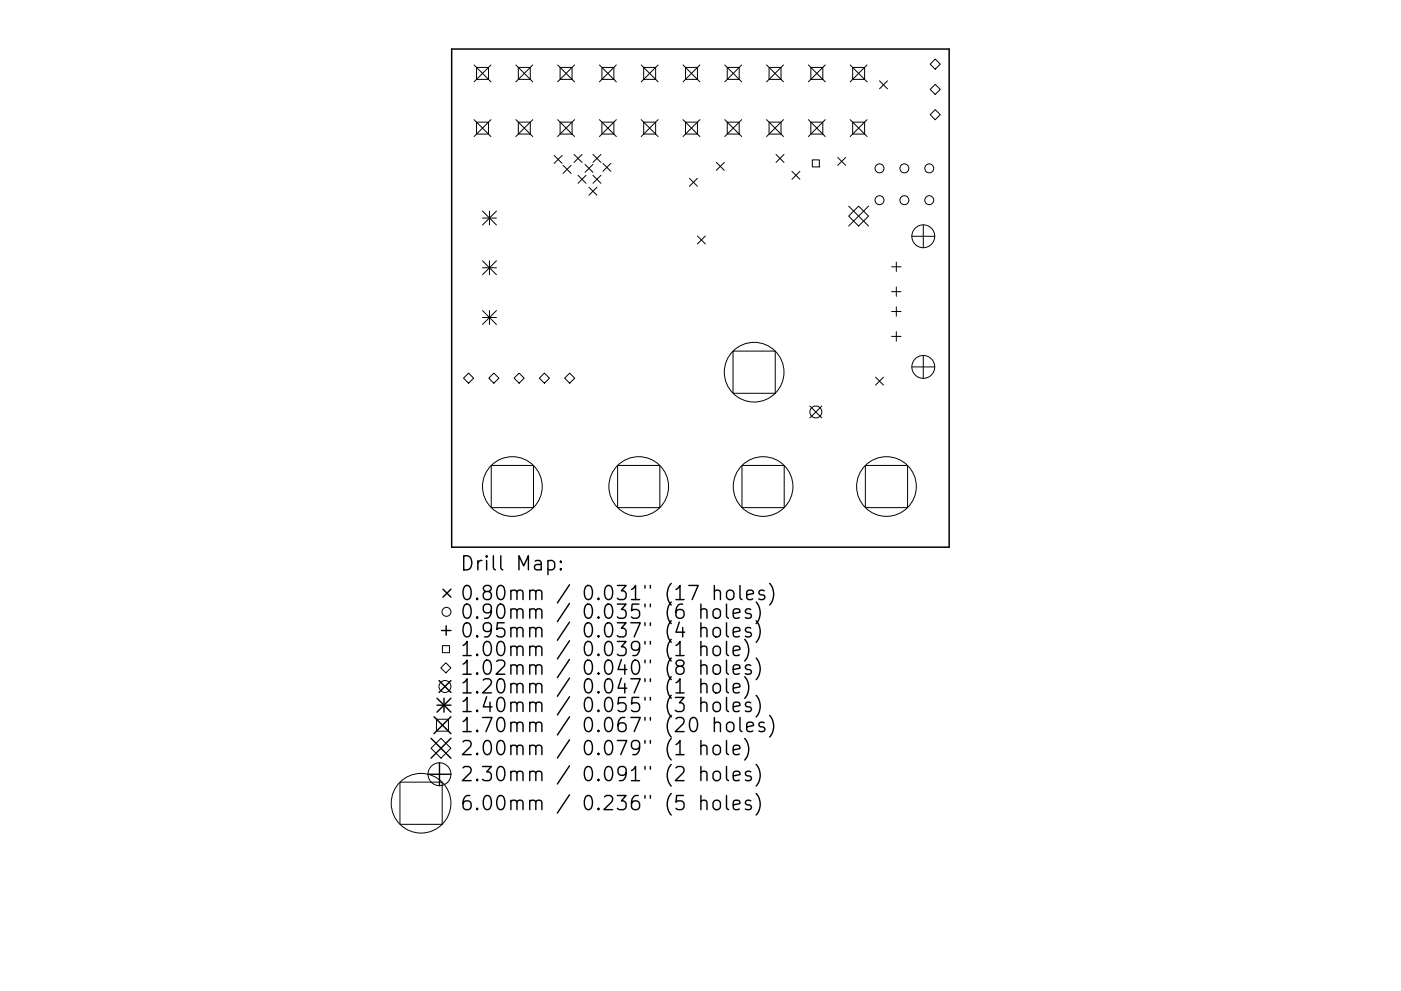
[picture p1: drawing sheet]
<svg xmlns="http://www.w3.org/2000/svg" width="297mm" height="210mm" viewBox="0 0 297 210" stroke-linecap="round" stroke-linejoin="round" font-family="sans-serif">
<defs><g id="words">
<g font-size="4.2">
<text x="97.6" y="121.1">Drill Map:</text>
<text x="97.6" y="127.4">0.80mm / 0.031&quot; (17 holes)</text>
<text x="97.6" y="131.3">0.90mm / 0.035&quot; (6 holes)</text>
<text x="97.6" y="135.3">0.95mm / 0.037&quot; (4 holes)</text>
<text x="97.6" y="139.2">1.00mm / 0.039&quot; (1 hole)</text>
<text x="97.6" y="143.2">1.02mm / 0.040&quot; (8 holes)</text>
<text x="97.6" y="147.2">1.20mm / 0.047&quot; (1 hole)</text>
<text x="97.6" y="151.1">1.40mm / 0.055&quot; (3 holes)</text>
<text x="97.6" y="155.4">1.70mm / 0.067&quot; (20 holes)</text>
<text x="97.6" y="160.2">2.00mm / 0.079&quot; (1 hole)</text>
<text x="97.6" y="165.8">2.30mm / 0.091&quot; (2 holes)</text>
<text x="97.6" y="171.9">6.00mm / 0.236&quot; (5 holes)</text>
</g>
</g></defs>
<path d="M95.8 10.4h105.4v105.7h-105.4z" fill="none" stroke="#000" stroke-width=".32"/>
<g fill="none" stroke="#000" stroke-width=".21">
<path d="M100.5 13.8l3.6 3.6M101 14.3h2.6v2.5h-2.6zM104.1 13.8l-3.6 3.6M109.4 13.8l3.6 3.6M109.9 14.3h2.5v2.5h-2.5zM113 13.8l-3.6 3.6M118.2 13.8l3.6 3.6M118.8 14.3h2.5v2.5h-2.5zM121.8 13.8l-3.6 3.6M127.1 13.8l3.6 3.6M127.6 14.3h2.6v2.5h-2.6zM130.7 13.8l-3.6 3.6"/>
<path d="M135.9 13.8l3.6 3.6M136.5 14.3h2.5v2.5h-2.5zM139.5 13.8l-3.6 3.6M144.8 13.8l3.6 3.6M145.3 14.3h2.6v2.5h-2.6zM148.4 13.8l-3.6 3.6M153.7 13.8l3.6 3.6M154.2 14.3h2.5v2.5h-2.5zM157.3 13.8l-3.6 3.6M162.5 13.8l3.6 3.6M163.1 14.3h2.5v2.5h-2.5zM166.1 13.8l-3.6 3.6"/>
<path d="M171.4 13.8l3.6 3.6M171.9 14.3h2.5v2.5h-2.5zM175 13.8l-3.6 3.6M180.3 13.8l3.5 3.6M180.8 14.3h2.5v2.5h-2.5zM183.8 13.8l-3.5 3.6M186.5 17.2l1.7 1.6M188.2 17.2l-1.7 1.6M198.3 12.5l1.1 1.1-1.1 1.1-1.1-1.1zM198.3 17.9l1.1 1.1-1.1 1-1.1-1zM100.5 25.4l3.6 3.6M101 25.9h2.6v2.5h-2.6z"/>
<path d="M104.1 25.4l-3.6 3.6M109.4 25.4l3.6 3.6M109.9 25.9h2.5v2.5h-2.5zM113 25.4l-3.6 3.6M117.5 33l1.7 1.7M118.2 25.4l3.6 3.6M118.8 25.9h2.5v2.5h-2.5zM119.2 33l-1.7 1.7M119.4 35.1l1.7 1.7M121.1 35.1l-1.7 1.7M121.7 32.8l1.7 1.7M121.8 25.4l-3.6 3.6"/>
<path d="M122.6 37.2l1.6 1.7M123.4 32.8l-1.7 1.7M124 34.9l1.7 1.7M124.2 37.2l-1.6 1.7M124.9 39.7l1.7 1.7M125.7 34.9l-1.7 1.7M125.7 32.8l1.7 1.7M125.7 37.2l1.7 1.7M126.6 39.7l-1.7 1.7M127.1 25.4l3.6 3.6M127.4 32.8l-1.7 1.7M127.4 37.2l-1.7 1.7"/>
<path d="M127.6 25.9h2.6v2.5h-2.6zM127.8 34.7l1.7 1.7M129.5 34.7l-1.7 1.7M130.7 25.4l-3.6 3.6M135.9 25.4l3.6 3.6M136.5 25.9h2.5v2.5h-2.5zM139.5 25.4l-3.6 3.6M144.8 25.4l3.6 3.6M145.3 25.9h2.6v2.5h-2.6zM146.2 37.8l1.7 1.7M147.9 37.8l-1.7 1.7M148.4 25.4l-3.6 3.6"/>
<path d="M151.9 34.5l1.7 1.6M153.6 34.5l-1.7 1.6M153.7 25.4l3.6 3.6M154.2 25.9h2.5v2.5h-2.5zM157.3 25.4l-3.6 3.6M162.5 25.4l3.6 3.6M163.1 25.9h2.5v2.5h-2.5zM164.5 32.8l1.7 1.7M166.1 25.4l-3.6 3.6M166.2 32.8l-1.7 1.7M167.9 36.4l1.7 1.6M169.6 36.4l-1.7 1.6"/>
<path d="M171.4 25.4l3.6 3.6M171.9 25.9h2.5v2.5h-2.5zM172.2 33.9h1.5v1.5h-1.5zM175 25.4l-3.6 3.6M177.6 33.4l1.7 1.7M179.3 33.4l-1.7 1.7M180.3 25.4l3.5 3.6M180.8 25.9h2.5v2.5h-2.5zM183.8 25.4l-3.5 3.6M197.2 24.3l1.1-1 1.1 1-1.1 1.1zM102.3 44.8l3 2.9M102.3 46.3h3"/>
<path d="M102.3 55.3l3 3M102.3 56.8h3M103.8 44.8v2.9M103.8 55.3v3M105.3 44.8l-3 2.9M105.3 55.3l-3 3M147.9 50.1l1.7 1.7M149.6 50.1l-1.7 1.7M179.9 43.7l4.3 4.3M182 43.7l2.2 2.1-2.2 2.2-2.1-2.2zM184.2 43.7l-4.3 4.3M189 56.6h2"/>
<path d="M190 55.6v2M193.3 50.1h4.9M195.8 47.7v4.9M102.3 65.9l3 2.9M102.3 67.4h3M103.8 65.9v2.9M105.3 65.9l-3 2.9M155.4 74.5h9v8.9h-9zM189 61.9h2M189 66.1h2M189 71.4h2M190 60.9v2"/>
<path d="M190 65.1v2M190 70.4v2M193.3 77.8h4.9M195.8 75.4v4.9M98.3 80.2l1-1 1.1 1-1.1 1.1zM103.6 80.2l1.1-1 1.1 1-1.1 1.1zM104.2 98.8h8.9v8.9h-8.9zM109 80.2l1.1-1 1 1-1 1.1zM114.4 80.2l1-1 1.1 1-1.1 1.1zM119.7 80.2l1.1-1 1.1 1-1.1 1.1zM130.9 98.8h9v8.9h-9zM157.3 98.8h9v8.9h-9z"/>
<path d="M171.7 86.1l2.5 2.6M174.2 86.1l-2.5 2.6M183.5 98.8h8.9v8.9h-8.9zM185.6 80l1.7 1.7M187.3 80l-1.7 1.7M93.8 137h1.5v1.5h-1.5zM91.4 158.7l2.1-2.1 2.1 2.1-2.1 2.2zM92.5 152.6h2.6v2.5h-2.6zM93.5 141.7l1-1.1 1.1 1.1-1.1 1.1zM84.8 165.9h9v9h-9z"/>
<circle cx="186.5" cy="35.7" r=".95"/>
<circle cx="191.7" cy="35.7" r=".95"/>
<circle cx="197" cy="35.7" r=".95"/>
<circle cx="186.5" cy="42.5" r=".95"/>
<circle cx="191.7" cy="42.5" r=".95"/>
<circle cx="195.8" cy="50.1" r="2.43"/>
<circle cx="197" cy="42.5" r=".95"/>
<circle cx="159.9" cy="79" r="6.3"/>
<circle cx="195.8" cy="77.8" r="2.43"/>
<circle cx="173" cy="87.4" r="1.26"/>
<circle cx="108.6" cy="103.2" r="6.3"/>
<circle cx="135.4" cy="103.2" r="6.3"/>
<circle cx="161.8" cy="103.2" r="6.3"/>
<circle cx="187.9" cy="103.2" r="6.3"/>
<circle cx="94.7" cy="129.8" r=".95"/>
<circle cx="94.3" cy="145.7" r="1.26"/>
<circle cx="89.3" cy="170.4" r="6.3"/>
<circle cx="93.2" cy="164.3" r="2.43"/>
</g>
<g fill="none" stroke="#000" stroke-width=".3">
<path d="M116.2 119.1l.8-.2 .6 .6v.8l-.3 .5-.3 .1-.8-.1M118.9 119.1l.1 .1-.1 .1-.2-.1 .2-.1v.2M93.6 133.8h2M93.9 125l1.7 1.7M94.6 132.8v2M95.6 125l-1.7 1.7M118.9 120.6l.1 .2-.1 .1-.2-.1 .2-.2v.3M148.6 129.5a.74 .74 0 0 1 1.3 .1v1.6M148.6 133.4a.74 .74 0 0 1 1.3 .2v1.5M148.6 137.4a.74 .74 0 0 1 1.3 .1v1.6M148.6 128.2v3M148.6 132.1v3"/>
<path d="M148.6 136.1v3M151.3 133.4a.81 .81 0 0 1 .8-.3 .81 .81 0 0 1 .6 .6v.9a.81 .81 0 0 1-.7 .6 .81 .81 0 0 1-.8-.6v-.9zM151.5 125.5a.74 .74 0 0 1 1.2 .1v1.6M151.5 129.3a.81 .81 0 0 1 1.2 .4v.9a.81 .81 0 0 1-.7 .6 .81 .81 0 0 1-.8-.6v-.9zM151.5 137.2a.81 .81 0 0 1 1.2 .5v.8a.81 .81 0 0 1-.7 .6 .81 .81 0 0 1-.8-.6v-.8zM151.5 124.2v3M154 128.2v2.5l.5 .5M154 132.1v2.6l.5 .4M154 136.1v2.6l.5 .4M154.2 125.5a.81 .81 0 0 1 .8-.3 .81 .81 0 0 1 .6 .6v.8a.81 .81 0 0 1-.8 .6 .81 .81 0 0 1-.8-.6v-.8zM155.5 130.2l1.4-.3-.2-.6-.8-.1-.4 .4v1.1l.1 .3 .3 .2 .8-.2M155.5 134.1l1.4-.3-.2-.5-.8-.2-.4 .5v1.1l.1 .3 .3 .1 .8-.1"/>
<path d="M155.5 138.1l1.4-.3-.2-.6-.8-.1-.4 .4v1.2l.1 .2 .3 .2 .8-.2M156.9 124.2v2.6l.4 .4M157.9 135.7a3.4 3.4 0 0 1 0 4.5M158.3 126.2l1.4-.3-.1-.5-.9-.2-.4 .4v1.2l.2 .3 .2 .1 .9-.1M159.2 129.3l-.7-.1-.5 .4 .2 .4 1 .3 .1 .3-.1 .4-.3 .2-.9-.2M159.2 133.3l-.7-.2-.5 .5 .2 .4 1 .3 .1 .3-.1 .4-.3 .1-.9-.1M160.3 127.7a3.4 3.4 0 0 1 0 4.6M160.3 131.7a3.4 3.4 0 0 1 0 4.6M160.3 139.6a3.4 3.4 0 0 1 0 4.6M162 125.4l-.7-.2-.4 .4 .1 .5 1 .3 .2 .2-.2 .5-.3 .1-.8-.1M163.2 123.8a3.4 3.4 0 0 1 0 4.6M91.4 156.6l4.2 4.3"/>
<path d="M92 152.1l3.6 3.6M92.7 148.1l2.9 3M92.7 149.6h2.9M93.1 144.4l2.5 2.5M94.1 148.1v3M95.6 144.4l-2.5 2.5M95.6 148.1l-2.9 3M95.6 152.1l-3.6 3.6M95.6 156.6l-4.2 4.3M148.6 141.3a.74 .74 0 0 1 1.3 .2v1.5M148.6 145.3a.74 .74 0 0 1 1.3 .1v1.6M148.6 149.3a.75 .75 0 0 1 1.3 .1v1.6"/>
<path d="M148.6 158.4a.74 .74 0 0 1 1.3 .1v1.6M148.6 140v3M148.6 144v3M148.6 148v3M148.6 157.1v3M151.3 141.3a.81 .81 0 0 1 .8-.3 .81 .81 0 0 1 .6 .6v.9a.81 .81 0 0 1-.7 .6 .81 .81 0 0 1-.8-.6v-.9zM151.3 149.3a.81 .81 0 0 1 .8-.3 .81 .81 0 0 1 .6 .5v.9a.81 .81 0 0 1-.7 .6 .81 .81 0 0 1-.8-.6v-.9zM151.5 145.2a.81 .81 0 0 1 1.2 .4v.8a.81 .81 0 0 1-.7 .6 .81 .81 0 0 1-.8-.6v-.8zM151.5 153.5a.75 .75 0 0 1 1.2 .2v1.5M151.5 158.2a.81 .81 0 0 1 1.2 .5v.8a.81 .81 0 0 1-.7 .6 .81 .81 0 0 1-.8-.6v-.8zM151.5 152.2v3M154 140v2.6l.5 .4"/>
<path d="M154 144v2.6l.5 .4M154 148v2.5l.5 .5M154 157.1v2.6l.5 .4M154.3 153.4a.81 .81 0 0 1 1.3 .4v.9a.81 .81 0 0 1-.8 .6 .81 .81 0 0 1-.8-.6v-.9zM155.5 142l1.4-.2-.2-.6-.8-.2-.4 .5v1.1l.1 .3 .3 .1 .8-.1M155.5 146l1.4-.3-.2-.5-.8-.2-.4 .4v1.2l.1 .3 .3 .1 .8-.1M155.5 150l1.4-.3-.2-.6-.8-.1-.4 .4v1.1l.1 .3 .3 .2 .8-.2M155.5 159.1l1.4-.3-.2-.6-.8-.1-.4 .4v1.2l.1 .3 .3 .1 .8-.1M156.9 152.2v2.6l.4 .4M157.9 143.6a3.4 3.4 0 0 1 0 4.6M157.9 156.7a3.4 3.4 0 0 1 0 4.5M158.3 154.2l1.4-.3-.1-.5-.9-.2-.4 .5v1.1l.2 .3 .2 .1 .9-.1"/>
<path d="M159.2 141.2l-.7-.2-.5 .5 .2 .4 1 .3 .1 .3-.1 .4-.3 .1-.9-.1M159.2 149.1l-.7-.1-.5 .4 .2 .4 1 .3 .1 .3-.1 .4-.3 .2-.9-.2M160.3 147.5a3.4 3.4 0 0 1 0 4.6M162 153.4l-.7-.2-.4 .5 .1 .4 1 .3 .2 .3-.2 .4-.3 .1-.8-.1M163.2 151.8a3.4 3.4 0 0 1 0 4.6M90.8 164.3h4.8M93.2 161.8v4.9M143.3 160.1h1.7M148.6 163.9a.74 .74 0 0 1 1.3 .2v1.5M148.6 170.1a.74 .74 0 0 1 1.3 .1v1.6M148.6 162.6v3M148.6 168.8v3"/>
<path d="M151.5 163.8a.81 .81 0 0 1 1.2 .4v.9a.81 .81 0 0 1-.7 .6 .81 .81 0 0 1-.8-.6v-.9zM151.5 169.9a.81 .81 0 0 1 1.2 .4v.9a.81 .81 0 0 1-.7 .6 .81 .81 0 0 1-.8-.6v-.9zM154 162.6v2.6l.5 .4M154 168.8v2.5l.5 .5M155.5 164.6l1.4-.3-.2-.5-.8-.2-.4 .5v1.1l.1 .3 .3 .1 .8-.1M155.5 170.8l1.4-.3-.2-.6-.8-.1-.4 .4v1.1l.1 .3 .3 .2 .8-.2M159.2 163.8l-.7-.2-.5 .5 .2 .4 1 .3 .1 .3-.1 .4-.3 .1-.9-.1M159.2 169.9l-.7-.1-.5 .4 .2 .4 1 .3 .1 .3-.1 .4-.3 .2-.9-.2M160.3 162.2a3.4 3.4 0 0 1 0 4.6M160.3 168.3a3.4 3.4 0 0 1 0 4.6"/>
</g>
<use href="#words"/>
</svg>
